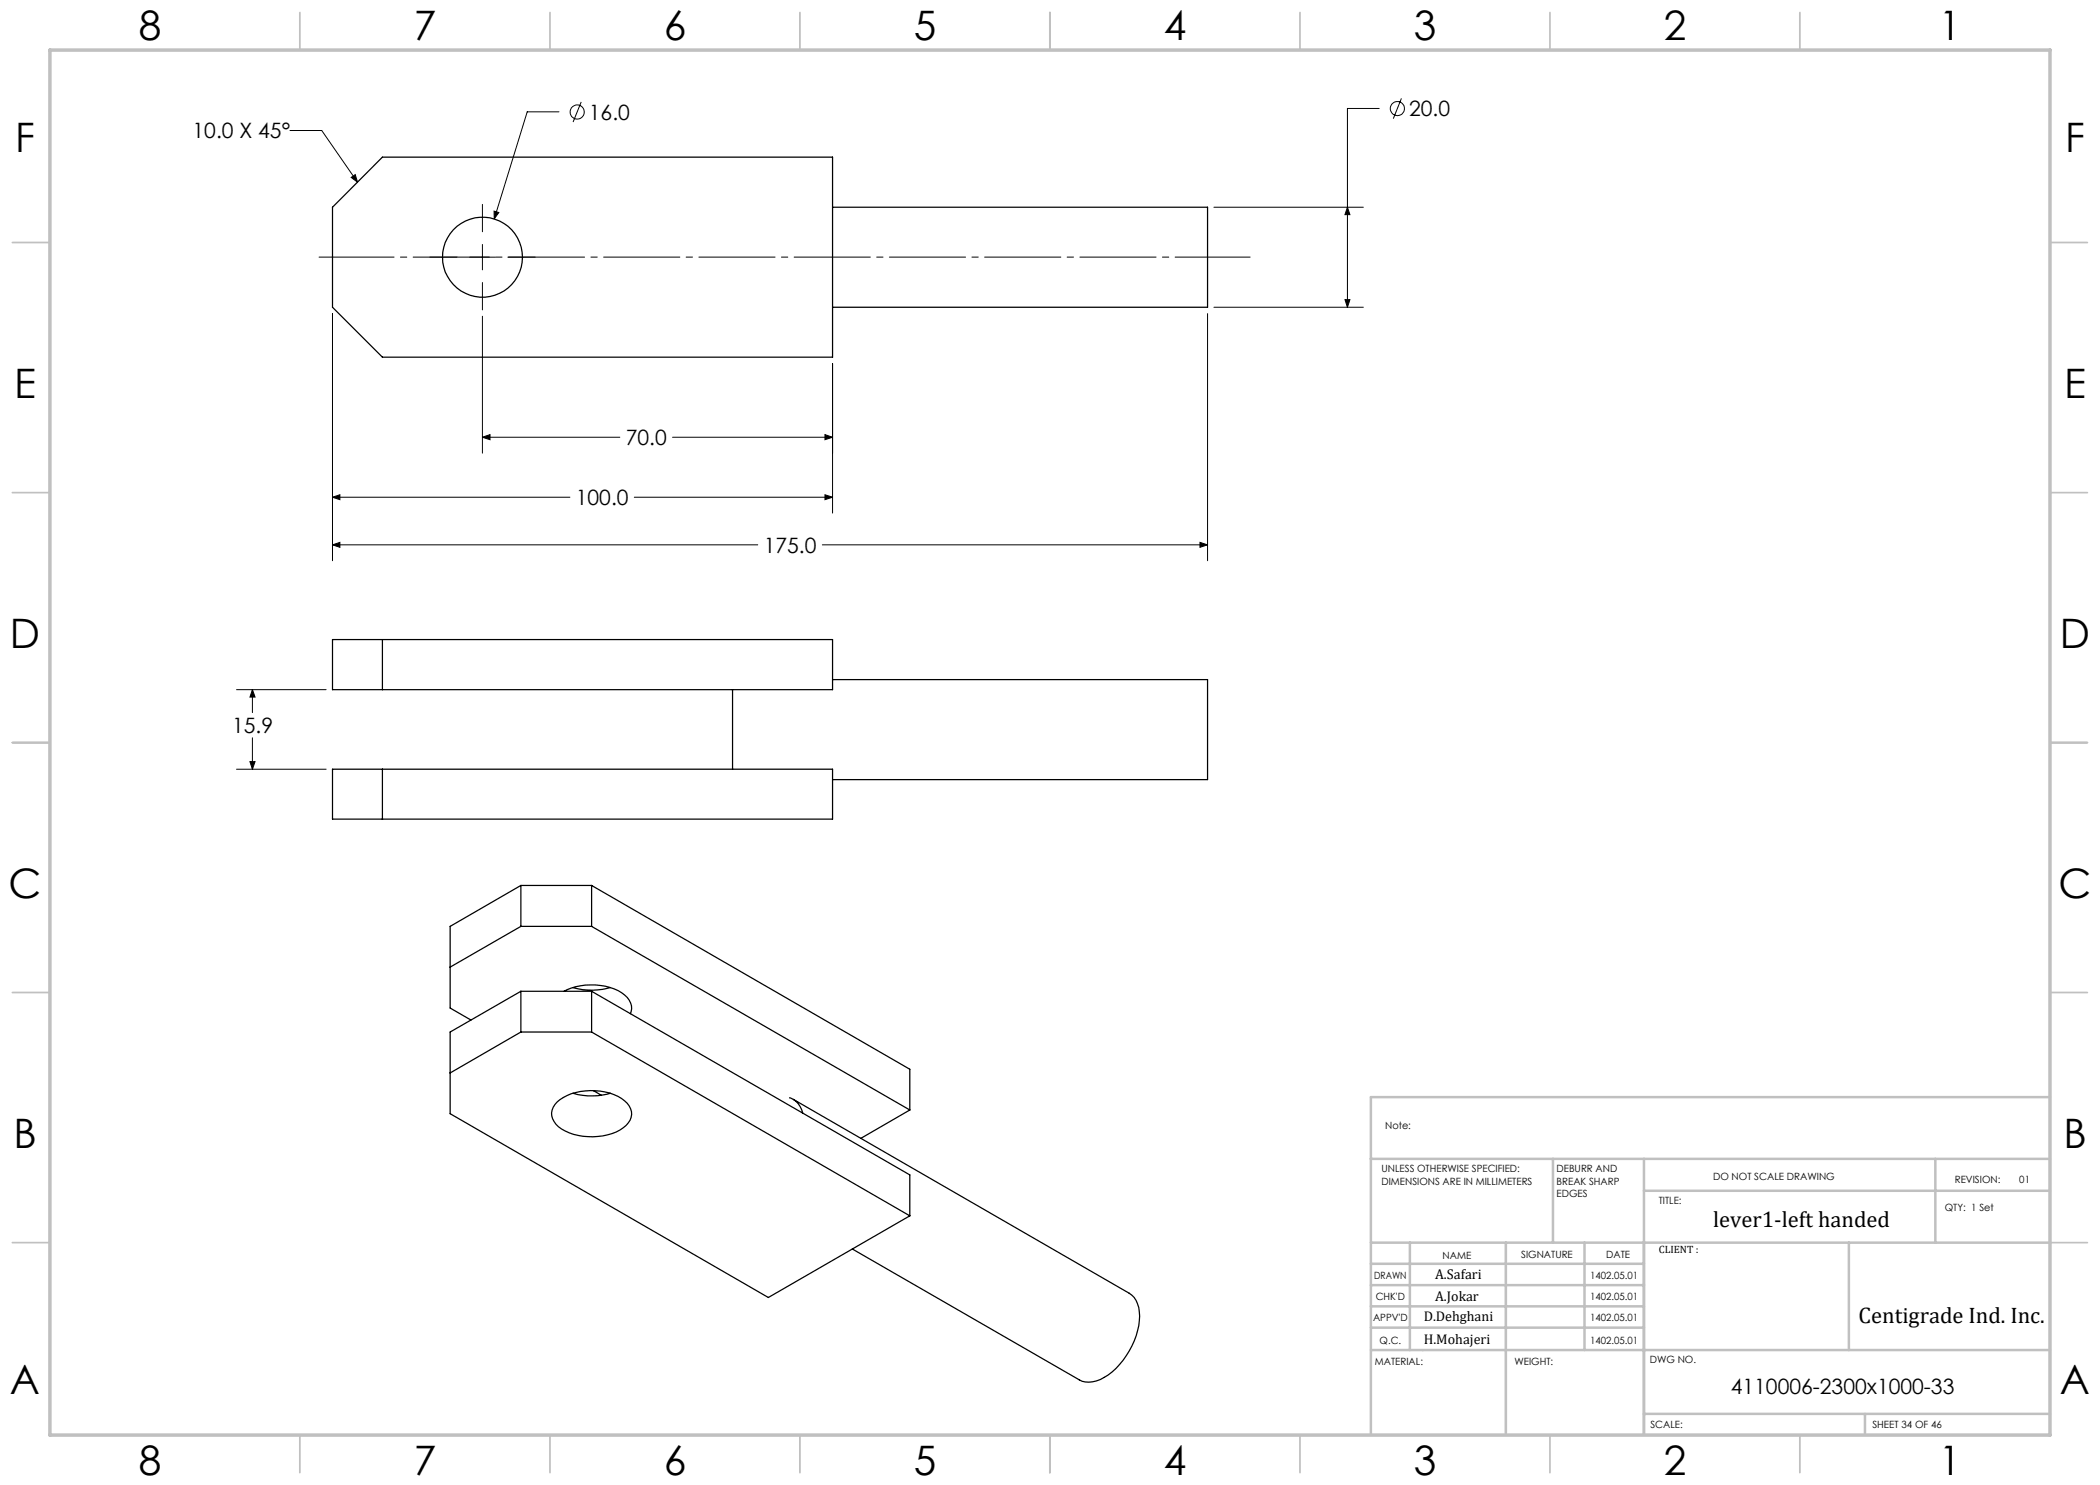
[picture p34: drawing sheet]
<svg xmlns="http://www.w3.org/2000/svg" width="420mm" height="297mm" viewBox="0 0 420 297" stroke-linecap="round" stroke-linejoin="round" font-family="sans-serif">
<defs><g id="words">
<g font-size="8.1">
<text x="27.8" y="8">8</text>
<text x="82.8" y="8">7</text>
<text x="132.8" y="8">6</text>
<text x="182.8" y="8">5</text>
<text x="232.8" y="8">4</text>
<text x="282.8" y="8">3</text>
<text x="332.8" y="8">2</text>
<text x="387.8" y="8">1</text>
<text x="3" y="30.4">F</text>
<text x="413" y="30.4">F</text>
<text x="2.8" y="79.6">E</text>
<text x="412.8" y="79.6">E</text>
<text x="2" y="129.6">D</text>
<text x="412" y="129.6">D</text>
<text x="1.7" y="179.6">C</text>
<text x="411.7" y="179.6">C</text>
<text x="2.7" y="229.6">B</text>
<text x="412.7" y="229.6">B</text>
<text x="2" y="278.9">A</text>
<text x="412" y="278.9">A</text>
<text x="27.8" y="295">8</text>
<text x="82.8" y="295">7</text>
<text x="132.8" y="295">6</text>
<text x="182.8" y="295">5</text>
<text x="232.8" y="295">4</text>
<text x="282.8" y="295">3</text>
<text x="332.8" y="295">2</text>
<text x="387.8" y="295">1</text>
</g>
<g font-size="4.5">
<text x="342.6" y="245.3">lever1-left handed</text>
<text x="371.7" y="264.6">Centigrade Ind. Inc.</text>
</g>
<g font-size="4.2">
<text x="117.8" y="23.9">16.0</text>
<text x="281.8" y="23.2">20.0</text>
<text x="38.5" y="27.7">10.0 X 45°</text>
<text x="125.2" y="89">70.0</text>
<text x="115.2" y="101">100.0</text>
<text x="152.7" y="110.6">175.0</text>
<text x="46.4" y="146.6">15.9</text>
<text x="346.2" y="278.8">4110006-2300x1000-33</text>
</g>
<g font-size="2.8">
<text x="287" y="255.9">A.Safari</text>
<text x="287" y="260.1">A.Jokar</text>
<text x="284.7" y="264.2">D.Dehghani</text>
<text x="284.7" y="268.7">H.Mohajeri</text>
</g>
<text font-size="2.1" x="331.8" y="250.7">CLIENT :</text>
<g font-size="2">
<text x="277" y="225.8">Note:</text>
<text x="276.3" y="234.5">UNLESS OTHERWISE SPECIFIED:</text>
<text x="276.3" y="237">DIMENSIONS ARE IN MILLIMETERS</text>
<text x="311.3" y="234.5">DEBURR AND</text>
<text x="311.3" y="237">BREAK SHARP</text>
<text x="311.3" y="239.5">EDGES</text>
<text x="342.6" y="236">DO NOT SCALE DRAWING</text>
<text x="391" y="236.6">REVISION:</text>
<text x="403.9" y="236.6">01</text>
<text x="331.8" y="240.8">TITLE:</text>
<text x="389" y="242.2">QTY: 1 Set</text>
<text x="288.5" y="251.7">NAME</text>
<text x="304.2" y="251.7">SIGNATURE</text>
<text x="321.2" y="251.7">DATE</text>
<text x="274.8" y="255.9">DRAWN</text>
<text x="318" y="255.9">1402.05.01</text>
<text x="275.1" y="260.1">CHK'D</text>
<text x="318" y="260.1">1402.05.01</text>
<text x="274.6" y="264.2">APPV'D</text>
<text x="275.9" y="268.7">Q.C.</text>
<text x="318" y="264.2">1402.05.01</text>
<text x="318" y="268.7">1402.05.01</text>
<text x="275" y="273">MATERIAL:</text>
<text x="302.9" y="273">WEIGHT:</text>
<text x="330" y="272.5">DWG NO.</text>
<text x="330.1" y="285.6">SCALE:</text>
<text x="374.5" y="285.6">SHEET 34 OF 46</text>
</g>
</g></defs>
<g fill="none" stroke="#000" stroke-width=".2">
<path d="M280.3 19.7l-1.6 4M58 26.1h6.3l7.2 10.3M70.2 35.5l.8-.6 .5 1.5zM111.8 22.4h-6.4l-6.6 21.4M116.2 20.4l-1.6 4M275.8 21.7h-6.3v39.8M86 51.4h5.4M93.9 51.4h5.1M96.5 40.9v5.5M96.5 48.9v5.1M96.5 56.5v5.5M98.8 42.2l1 .3-1 1.3z"/>
<path d="M101.6 51.4h5.4M242.8 41.4h29.9M269 59.9h1l-.5 1.6zM269.5 41.4l.5 1.5h-1zM66.5 62.7v49.4M96.5 63.2v27.4M166.5 72.7v29.9M241.5 62.7v49.4M242.8 61.5h29.9M66.5 99.4l1.5-.4v.9zM66.5 99.4h47.5M96.5 87.5h27.5"/>
<path d="M96.5 87.5l1.5-.6v1zM126.9 99.4h39.6M134.5 87.5h32M165 86.9l1.5 .6-1.5 .4zM165 99l1.5 .4-1.5 .5zM66.5 109l1.5-.5v1zM66.5 109h85.1M164.5 109h77M240 108.5l1.5 .5-1.5 .5zM47.3 137.9h17.9M50.5 137.9l.5 1.5h-1zM50.5 137.9v4.6"/>
<path d="M47.3 153.8h17.9M50 152.3h1l-.5 1.5zM50.5 147.6v6.2"/>
<circle cx="115.4" cy="22.4" r="1.4"/>
<circle cx="279.5" cy="21.7" r="1.42"/>
</g>
<path d="M63.8 51.4h186.2" fill="none" stroke="#000" stroke-width=".2" stroke-dasharray="15.2 1.3 1.3 1.3" stroke-dashoffset=".2"/>
<g fill="none" stroke="#c0c0c0" stroke-width=".35">
<path d="M60 2.5v7.5M110 2.5v7.5M160 2.5v7.5M210 2.5v7.5M260 2.5v7.5M310 2.5v7.5M360 2.5v7.5M2.5 48.5h7.5M410 48.5h7.5M2.5 98.5h7.5M410 98.5h7.5M2.5 148.5h7.5"/>
<path d="M410 148.5h7.5M2.5 198.5h7.5M410 198.5h7.5M2.5 248.5h7.5M410 248.5h7.5M60 287v7.5M110 287v7.5M160 287v7.5M210 287v7.5M260 287v7.5M310 287v7.5M360 287v7.5"/>
</g>
<g fill="none" stroke="#c0c0c0" stroke-width=".5">
<path d="M410 219.4h-135.8v67.4M274.2 231.8h135.8M310.6 231.8v16.7M328.8 231.8v55.2M328.8 238.2h81.2M387.1 231.8v16.7M274.2 248.5h135.8M274.2 257h54.6M274.2 252.8h54.6M282 248.5v21.5M301.2 248.5v38.3M316.9 248.5v21.5"/>
<path d="M369.8 248.5v21.5M274.2 265.5h54.6M274.2 261.3h54.6M274.2 270h135.8M328.8 282.8h81.2M373 282.8v4.2"/>
</g>
<path d="M10 10h400v277h-400z" fill="none" stroke="#c0c0c0" stroke-width=".7"/>
<path d="M269.5 41.4l.5 1.5h-1zM269 59.9h1l-.5 1.6zM165 86.9l1.5 .6-1.5 .4zM96.5 87.5l1.5-.6v1zM165 99l1.5 .4-1.5 .5zM66.5 99.4l1.5-.4v.9zM98.8 42.2v1.6l1-1.3zM66.5 109l1.5-.5v1zM240 108.5l1.5 .5-1.5 .5zM70.2 35.5l.8-.6 .5 1.5zM50 152.3h1l-.5 1.5zM50.5 137.9l.5 1.5h-1z" fill="#000"/>
<g fill="none" stroke="#000" stroke-width=".25">
<path d="M76.5 31.4h90v40h-90l-10-9.9v-20.1zM166.5 41.4h75v20.1h-75M66.5 127.9h100v10h-100zM76.5 127.9v10M146.5 137.9v15.9M166.5 135.9h75v20h-75M66.5 153.8h100v10h-100zM76.5 153.8v10M104.2 177.1l-14.2 8.2v16.3l4.2 2.4M104.2 177.1v8.2M104.2 177.1h14.1M118.3 177.1v8.2"/>
<path d="M118.3 177.1l63.7 36.8v8.1M104.2 198.3l-14.2 8.1v16.3l63.7 36.8 28.3-16.3M104.2 185.3l-14.2 8.1M104.2 185.3h14.1M104.2 198.3v8.1M104.2 198.3h14.1M112.8 198.3a12.4 12.4 0 0 1 11.5 .2 3.4 3.4 0 0 1 1.8 4.2M114.6 197.5a13.9 13.9 0 0 0 7.5 0M118.3 185.3l63.7 36.7M118.3 198.3v8.1M118.3 198.3l63.7 36.7v8.2M104.2 206.4h14.1"/>
<path d="M104.2 206.4l-14.2 8.2M114.6 218.6a13 13 0 0 0 7.5 0M118.3 206.4l63.7 36.8M118.7 218.1l1.6 1M157.9 219.6a3.8 3.8 0 0 1 2.6 3M158.7 219.9l67.1 38.8a5.5 5.5 0 0 1 2.1 5.5 15.6 15.6 0 0 1-7.8 11.7 4.7 4.7 0 0 1-4.2 .1l-45.4-26.2M111.4 220.4a11.6 11.6 0 0 1 11.4-1.5 4.6 4.6 0 0 1 3.5 4 5 5 0 0 1-3.9 3.8 12 12 0 0 1-10.7-1.3 3.1 3.1 0 0 1-.3-5zM182 222l-9.8 5.7"/>
<circle cx="96.5" cy="51.4" r="8"/>
</g>
<use href="#words"/>
</svg>
